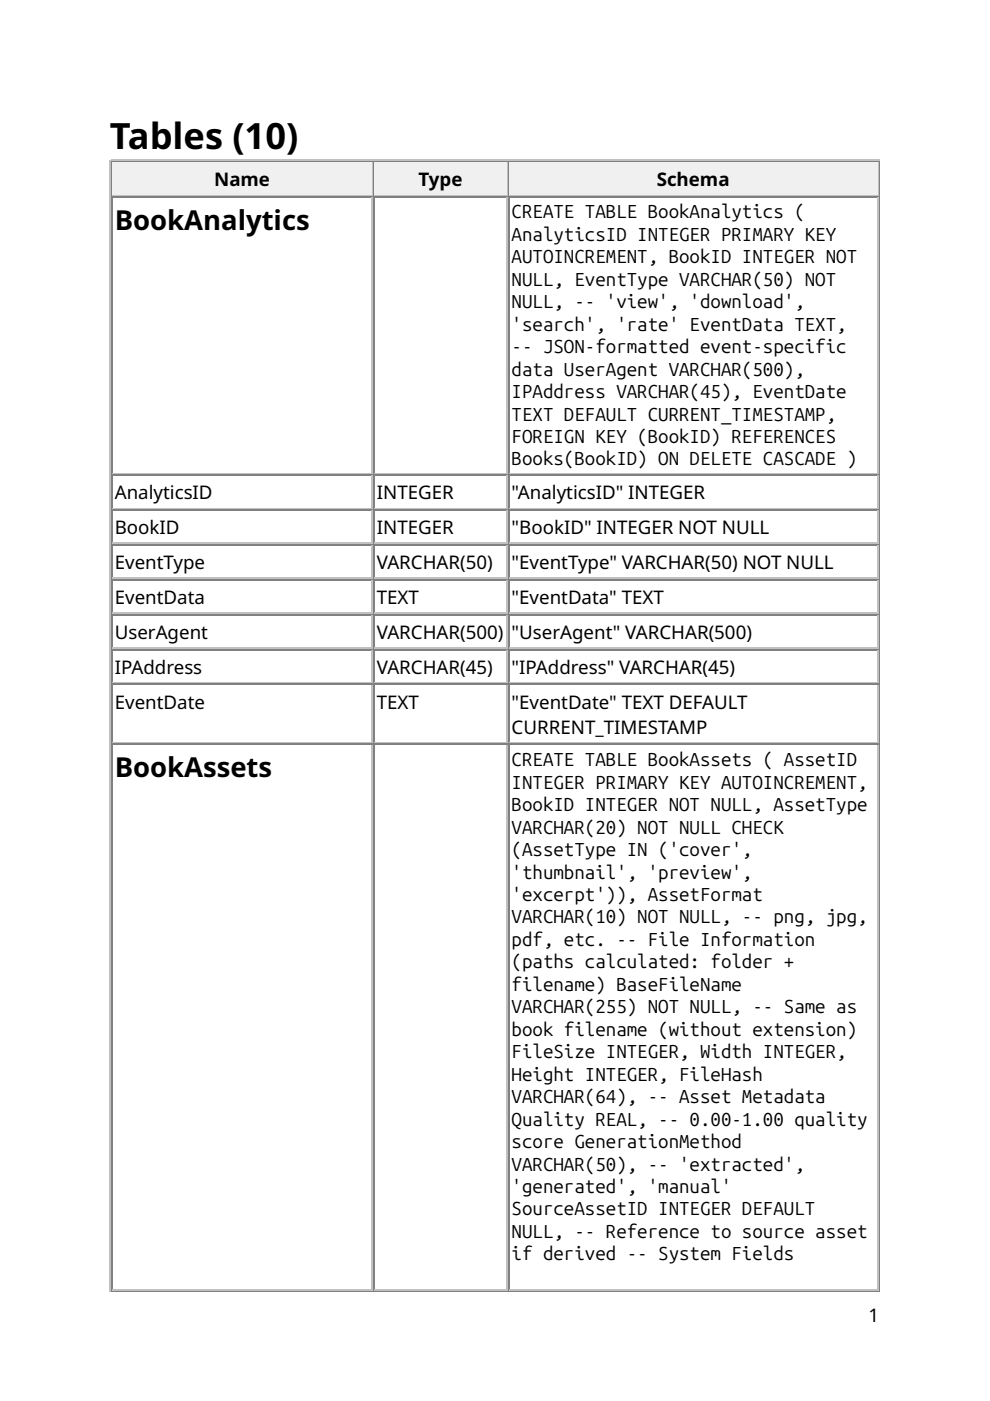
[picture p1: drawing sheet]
<svg xmlns="http://www.w3.org/2000/svg" width="210mm" height="297mm" viewBox="0 0 210 297" stroke-linecap="round" stroke-linejoin="round" font-family="sans-serif">
<defs><g id="words">
<text font-size="7.7" x="23.3" y="31.5">Tables (10)</text>
<g font-size="5.8">
<text x="24.3" y="48.7">BookAnalytics</text>
<text x="24.3" y="164.8">BookAssets</text>
</g>
<g font-size="4">
<text x="45.4" y="39.4">Name</text>
<text x="88.7" y="39.4">Type</text>
<text x="139.2" y="39.4">Schema</text>
<text x="108.5" y="46.3">CREATE TABLE BookAnalytics (</text>
<text x="108.5" y="51.1">AnalyticsID INTEGER PRIMARY KEY</text>
<text x="108.5" y="55.8">AUTOINCREMENT, BookID INTEGER NOT</text>
<text x="108.5" y="60.6">NULL, EventType VARCHAR(50) NOT</text>
<text x="108.5" y="65.4">NULL, -- 'view', 'download',</text>
<text x="108.5" y="70.1">'search', 'rate' EventData TEXT,</text>
<text x="108.5" y="74.9">-- JSON-formatted event-specific</text>
<text x="108.5" y="79.6">data UserAgent VARCHAR(500),</text>
<text x="108.5" y="84.4">IPAddress VARCHAR(45), EventDate</text>
<text x="108.5" y="89.2">TEXT DEFAULT CURRENT_TIMESTAMP,</text>
<text x="108.5" y="93.9">FOREIGN KEY (BookID) REFERENCES</text>
<text x="108.5" y="98.7">Books(BookID) ON DELETE CASCADE )</text>
<text x="24.3" y="105.8">AnalyticsID</text>
<text x="79.9" y="105.8">INTEGER</text>
<text x="108.5" y="105.8">&quot;AnalyticsID&quot; INTEGER</text>
<text x="24.3" y="113.2">BookID</text>
<text x="79.9" y="113.2">INTEGER</text>
<text x="108.5" y="113.2">&quot;BookID&quot; INTEGER NOT NULL</text>
<text x="24.3" y="120.6">EventType</text>
<text x="79.9" y="120.6">VARCHAR(50)</text>
<text x="108.5" y="120.6">&quot;EventType&quot; VARCHAR(50) NOT NULL</text>
<text x="24.3" y="128.1">EventData</text>
<text x="79.9" y="128.1">TEXT</text>
<text x="108.5" y="128.1">&quot;EventData&quot; TEXT</text>
<text x="24.3" y="135.5">UserAgent</text>
<text x="79.9" y="135.5">VARCHAR(500)</text>
<text x="108.5" y="135.5">&quot;UserAgent&quot; VARCHAR(500)</text>
<text x="24.3" y="142.9">IPAddress</text>
<text x="79.9" y="142.9">VARCHAR(45)</text>
<text x="108.5" y="142.9">&quot;IPAddress&quot; VARCHAR(45)</text>
<text x="24.3" y="150.3">EventDate</text>
<text x="79.9" y="150.3">TEXT</text>
<text x="108.5" y="150.3">&quot;EventDate&quot; TEXT DEFAULT</text>
<text x="108.5" y="155.6">CURRENT_TIMESTAMP</text>
<text x="108.5" y="162.5">CREATE TABLE BookAssets ( AssetID</text>
<text x="108.5" y="167.2">INTEGER PRIMARY KEY AUTOINCREMENT,</text>
<text x="108.5" y="172">BookID INTEGER NOT NULL, AssetType</text>
<text x="108.5" y="176.7">VARCHAR(20) NOT NULL CHECK</text>
<text x="108.5" y="181.5">(AssetType IN ('cover',</text>
<text x="108.5" y="186.3">'thumbnail', 'preview',</text>
<text x="108.5" y="191">'excerpt')), AssetFormat</text>
<text x="108.5" y="195.8">VARCHAR(10) NOT NULL, -- png, jpg,</text>
<text x="108.5" y="200.6">pdf, etc. -- File Information</text>
<text x="108.5" y="205.3">(paths calculated: folder +</text>
<text x="108.5" y="210.1">filename) BaseFileName</text>
<text x="108.5" y="214.8">VARCHAR(255) NOT NULL, -- Same as</text>
<text x="108.5" y="219.6">book filename (without extension)</text>
<text x="108.5" y="224.4">FileSize INTEGER, Width INTEGER,</text>
<text x="108.5" y="229.1">Height INTEGER, FileHash</text>
<text x="108.5" y="233.9">VARCHAR(64), -- Asset Metadata</text>
<text x="108.5" y="238.7">Quality REAL, -- 0.00-1.00 quality</text>
<text x="108.5" y="243.4">score GenerationMethod</text>
<text x="108.5" y="248.2">VARCHAR(50), -- 'extracted',</text>
<text x="108.5" y="252.9">'generated', 'manual'</text>
<text x="108.5" y="257.7">SourceAssetID INTEGER DEFAULT</text>
<text x="108.5" y="262.5">NULL, -- Reference to source asset</text>
<text x="108.5" y="267.2">if derived -- System Fields</text>
<text x="184.1" y="280.2">1</text>
</g>
</g></defs>
<path d="M23.4 33.9v239.9M23.5 34h163M79 34.4v6.9M23.8 41.4h55.3" fill="none" stroke="#c0c0c0" stroke-width=".26"/>
<path d="M23.7 34.1v7.4M23.8 34.3h55.3M186.4 34.1v239.5M23.5 273.7h163" fill="none" stroke="#808080" stroke-width=".26"/>
<g fill="#f0f0f0">
<path d="M23.8 34.4h55v6.9h-55z"/>
<path d="M45.2 34.9h12.2v5.8h-12.2z"/>
</g>
<path d="M79.2 34.1v7.4M79.4 34.3h28.3" fill="none" stroke="#808080" stroke-width=".26"/>
<path d="M107.6 34.4v6.9M79.4 41.4h28.3" fill="none" stroke="#c0c0c0" stroke-width=".26"/>
<g fill="#f0f0f0">
<path d="M79.4 34.4h28v6.9h-28z"/>
<path d="M88.6 34.9h9.6v5.8h-9.6z"/>
</g>
<path d="M107.8 34.1v7.4M107.9 34.3h78.4" fill="none" stroke="#808080" stroke-width=".26"/>
<path d="M186.1 34.4v6.9M107.9 41.4h78.4" fill="none" stroke="#c0c0c0" stroke-width=".26"/>
<g fill="#f0f0f0">
<path d="M107.9 34.4h78.1v6.9h-78.1z"/>
<path d="M139.2 34.9h15.6v5.8h-15.6z"/>
</g>
<g fill="none" stroke="#808080" stroke-width=".26">
<path d="M23.7 41.5v232.1M23.8 41.7h55.3M79.2 41.5v232.1M79.4 41.7h28.3M107.8 41.5v232.1M107.9 41.7h78.4M23.8 100.7h55.3M23.8 108.1h55.3M23.8 115.5h55.3M79.4 100.7h28.3M79.4 108.1h28.3M79.4 115.5h28.3"/>
<path d="M107.9 100.7h78.4M107.9 108.1h78.4M107.9 115.5h78.4M23.8 122.9h55.3M23.8 130.3h55.3M23.8 137.7h55.3M79.4 122.9h28.3M79.4 130.3h28.3M79.4 137.7h28.3M107.9 122.9h78.4M107.9 130.3h78.4M107.9 137.7h78.4"/>
<path d="M23.8 145.1h55.3M23.8 157.8h55.3M79.4 145.1h28.3M79.4 157.8h28.3M107.9 145.1h78.4M107.9 157.8h78.4"/>
</g>
<g fill="none" stroke="#c0c0c0" stroke-width=".26">
<path d="M79 41.8v58.5M107.6 41.8v58.5M186.1 41.8v58.5M23.8 100.4h55.3M23.8 107.8h55.3M23.8 115.2h55.3M79 100.8v6.9M79 108.2v6.9M79 115.6v6.9M79.4 100.4h28.3M79.4 107.8h28.3M79.4 115.2h28.3"/>
<path d="M107.6 100.8v6.9M107.6 108.2v6.9M107.6 115.6v6.9M107.9 100.4h78.4M107.9 107.8h78.4M107.9 115.2h78.4M186.1 100.8v6.9M186.1 108.2v6.9M186.1 115.6v6.9M23.8 122.6h55.3M23.8 130h55.3M23.8 137.5h55.3"/>
<path d="M79 123v6.9M79 130.4v6.9M79 137.8v6.9M79.4 122.6h28.3M79.4 130h28.3M79.4 137.5h28.3M107.6 123v6.9M107.6 130.4v6.9M107.6 137.8v6.9M107.9 122.6h78.4M107.9 130h78.4M107.9 137.5h78.4"/>
<path d="M186.1 123v6.9M186.1 130.4v6.9M186.1 137.8v6.9M23.8 144.9h55.3M23.8 157.6h55.3M79 145.3v12.1M79 158v115.3M79.4 144.9h28.3M79.4 157.6h28.3M107.6 145.3v12.1M107.6 158v115.3M107.9 144.9h78.4"/>
<path d="M107.9 157.6h78.4M186.1 145.3v12.1M186.1 158v115.3M23.8 273.4h55.3M79.4 273.4h28.3M107.9 273.4h78.4"/>
</g>
<use href="#words"/>
</svg>
